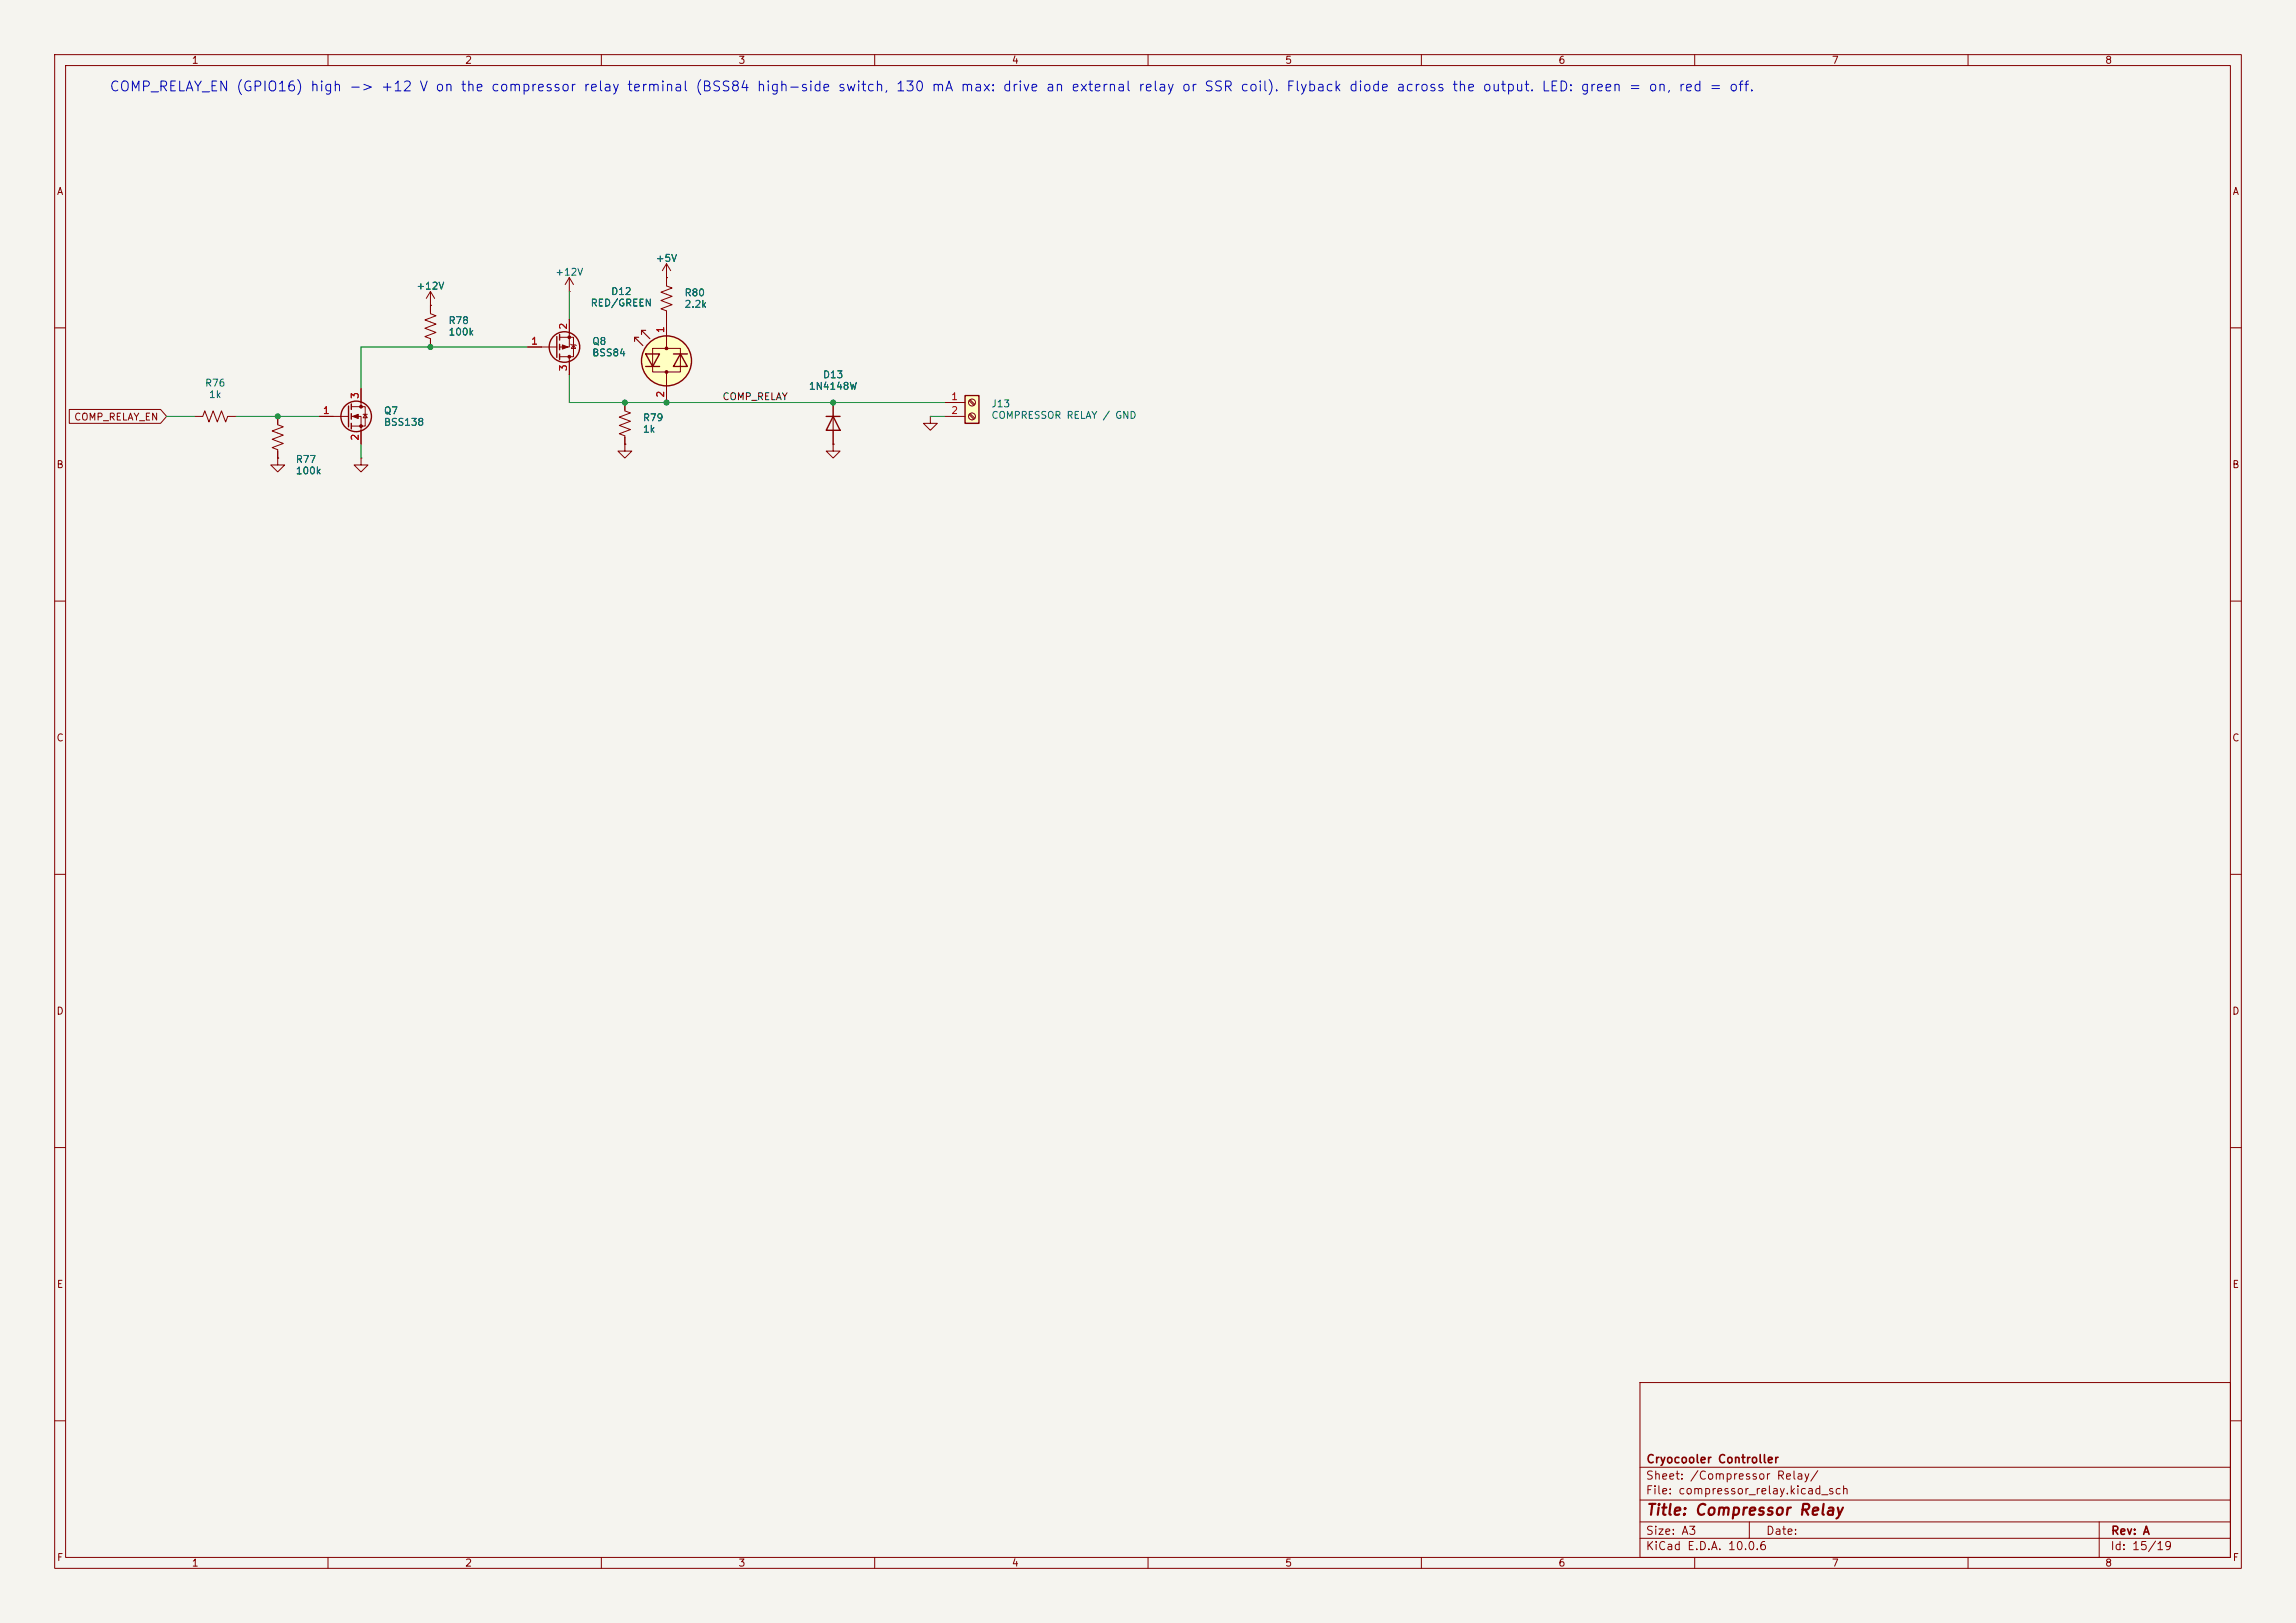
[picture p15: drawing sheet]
(kicad_sch
 (version 20260306)
 (generator "eeschema")
 (generator_version "10.0")
 (paper "A3")
 (title_block
  (title "Compressor Relay")
  (rev "A")
  (company "Cryocooler Controller"))
 (lib_symbols
  (symbol "Connector:Screw_Terminal_01x02"
   (pin_names
    (offset 1.016) (hide yes)) (exclude_from_sim no) (in_bom yes) (on_board yes)
   (in_pos_files yes)
   (duplicate_pin_numbers_are_jumpers no)
   (property "Reference" "J" (at 0 2.54 0) (show_name no) (do_not_autoplace no) (effects (font (size 1.27 1.27))))
   (property "Value" "Screw_Terminal_01x02" (at 0 -5.08 0) (show_name no) (do_not_autoplace no) (effects (font (size 1.27 1.27))))
   (property "Footprint" "" (at 0 0 0) (show_name no) (do_not_autoplace no) (hide yes) (effects (font (size 1.27 1.27))))
   (property "Datasheet" "" (at 0 0 0) (show_name no) (do_not_autoplace no) (hide yes) (effects (font (size 1.27 1.27))))
   (property "Description" "Generic screw terminal, single row, 01x02, script generated (kicad-library-utils/schlib/autogen/connector/)" (at 0 0 0) (show_name no) (do_not_autoplace no) (hide yes) (effects (font (size 1.27 1.27))))
   (symbol "Screw_Terminal_01x02_1_1"
    (rectangle (start -1.27 1.27) (end 1.27 -3.81) (stroke (width 0.254) (type default)) (fill (type background)))
    (polyline (pts (xy -0.5334 0.3302) (xy 0.3302 -0.508)) (stroke (width 0.1524) (type default)) (fill (type none)))
    (polyline (pts (xy -0.5334 -2.2098) (xy 0.3302 -3.048)) (stroke (width 0.1524) (type default)) (fill (type none)))
    (polyline (pts (xy -0.3556 0.508) (xy 0.508 -0.3302)) (stroke (width 0.1524) (type default)) (fill (type none)))
    (polyline (pts (xy -0.3556 -2.032) (xy 0.508 -2.8702)) (stroke (width 0.1524) (type default)) (fill (type none)))
    (circle (center 0 0) (radius 0.635) (stroke (width 0.1524) (type default)) (fill (type none)))
    (circle (center 0 -2.54) (radius 0.635) (stroke (width 0.1524) (type default)) (fill (type none)))
    (pin passive line (at -5.08 0 0) (length 3.81) (name "Pin_1" (effects (font (size 1.27 1.27)))) (number "1" (effects (font (size 1.27 1.27)))))
    (pin passive line (at -5.08 -2.54 0) (length 3.81) (name "Pin_2" (effects (font (size 1.27 1.27)))) (number "2" (effects (font (size 1.27 1.27))))))
   (embedded_fonts no))
  (symbol "Device:D"
   (pin_numbers (hide yes))
   (pin_names
    (offset 1.016) (hide yes)) (exclude_from_sim no) (in_bom yes) (on_board yes)
   (in_pos_files yes)
   (duplicate_pin_numbers_are_jumpers no)
   (property "Reference" "D" (at 0 2.54 0) (show_name no) (do_not_autoplace no) (effects (font (size 1.27 1.27))))
   (property "Value" "D" (at 0 -2.54 0) (show_name no) (do_not_autoplace no) (effects (font (size 1.27 1.27))))
   (property "Footprint" "" (at 0 0 0) (show_name no) (do_not_autoplace no) (hide yes) (effects (font (size 1.27 1.27))))
   (property "Datasheet" "" (at 0 0 0) (show_name no) (do_not_autoplace no) (hide yes) (effects (font (size 1.27 1.27))))
   (property "Description" "Diode" (at 0 0 0) (show_name no) (do_not_autoplace no) (hide yes) (effects (font (size 1.27 1.27))))
   (property "Sim.Device" "D" (at 0 0 0) (show_name no) (do_not_autoplace no) (hide yes) (effects (font (size 1.27 1.27))))
   (property "Sim.Pins" "1=K 2=A" (at 0 0 0) (show_name no) (do_not_autoplace no) (hide yes) (effects (font (size 1.27 1.27))))
   (symbol "D_0_1"
    (polyline (pts (xy -1.27 1.27) (xy -1.27 -1.27)) (stroke (width 0.254) (type default)) (fill (type none)))
    (polyline (pts (xy 1.27 1.27) (xy 1.27 -1.27) (xy -1.27 0) (xy 1.27 1.27)) (stroke (width 0.254) (type default)) (fill (type none)))
    (polyline (pts (xy 1.27 0) (xy -1.27 0)) (stroke (width 0) (type default)) (fill (type none))))
   (symbol "D_1_1"
    (pin passive line (at -3.81 0 0) (length 2.54) (name "K" (effects (font (size 1.27 1.27)))) (number "1" (effects (font (size 1.27 1.27)))))
    (pin passive line (at 3.81 0 180) (length 2.54) (name "A" (effects (font (size 1.27 1.27)))) (number "2" (effects (font (size 1.27 1.27))))))
   (embedded_fonts no))
  (symbol "Device:LED_Dual_Bidirectional"
   (pin_names
    (offset 0) (hide yes)) (exclude_from_sim no) (in_bom yes) (on_board yes)
   (in_pos_files yes)
   (duplicate_pin_numbers_are_jumpers no)
   (property "Reference" "D" (at 0 5.715 0) (show_name no) (do_not_autoplace no) (effects (font (size 1.27 1.27))))
   (property "Value" "LED_Dual_Bidirectional" (at 0 -6.35 0) (show_name no) (do_not_autoplace no) (effects (font (size 1.27 1.27))))
   (property "Footprint" "" (at 0 0 0) (show_name no) (do_not_autoplace no) (hide yes) (effects (font (size 1.27 1.27))))
   (property "Datasheet" "" (at 0 0 0) (show_name no) (do_not_autoplace no) (hide yes) (effects (font (size 1.27 1.27))))
   (property "Description" "Dual LED, bidirectional" (at 0 0 0) (show_name no) (do_not_autoplace no) (hide yes) (effects (font (size 1.27 1.27))))
   (symbol "LED_Dual_Bidirectional_0_1"
    (polyline (pts (xy -4.572 0) (xy -2.54 0)) (stroke (width 0) (type default)) (fill (type none)))
    (circle (center -2.032 0) (radius 0.254) (stroke (width 0) (type default)) (fill (type outline)))
    (polyline (pts (xy -2.032 0) (xy -2.54 0)) (stroke (width 0) (type default)) (fill (type none)))
    (polyline (pts (xy -1.016 3.81) (xy -1.016 1.27)) (stroke (width 0.254) (type default)) (fill (type none)))
    (polyline (pts (xy -1.016 -1.27) (xy -1.016 -3.81) (xy 1.27 -2.54) (xy -1.016 -1.27)) (stroke (width 0.254) (type default)) (fill (type none)))
    (circle (center 0 0) (radius 4.572) (stroke (width 0.254) (type default)) (fill (type background)))
    (polyline (pts (xy 1.27 3.81) (xy 1.27 1.27) (xy -1.016 2.54) (xy 1.27 3.81)) (stroke (width 0.254) (type default)) (fill (type none)))
    (polyline (pts (xy 1.27 -1.27) (xy 1.27 -3.81)) (stroke (width 0.254) (type default)) (fill (type none)))
    (polyline (pts (xy 2.286 2.54) (xy -2.032 2.54) (xy -2.032 -2.54) (xy 2.286 -2.54) (xy 2.286 2.54)) (stroke (width 0) (type default)) (fill (type none)))
    (circle (center 2.286 0) (radius 0.254) (stroke (width 0) (type default)) (fill (type outline)))
    (polyline (pts (xy 2.794 4.318) (xy 4.318 5.842) (xy 3.556 5.842)) (stroke (width 0.2032) (type default)) (fill (type none)))
    (polyline (pts (xy 4.064 3.048) (xy 5.588 4.572) (xy 4.826 4.572)) (stroke (width 0.2032) (type default)) (fill (type none)))
    (polyline (pts (xy 4.064 0) (xy 2.286 0)) (stroke (width 0) (type default)) (fill (type outline)))
    (polyline (pts (xy 4.318 5.842) (xy 4.318 5.08)) (stroke (width 0.2032) (type default)) (fill (type none)))
    (polyline (pts (xy 5.588 4.572) (xy 5.588 3.81)) (stroke (width 0.2032) (type default)) (fill (type none))))
   (symbol "LED_Dual_Bidirectional_1_1"
    (pin input line (at 7.62 0 180) (length 3.81) (name "KA" (effects (font (size 1.27 1.27)))) (number "1" (effects (font (size 1.27 1.27)))))
    (pin input line (at -7.62 0 0) (length 3.048) (name "AK" (effects (font (size 1.27 1.27)))) (number "2" (effects (font (size 1.27 1.27))))))
   (embedded_fonts no))
  (symbol "Device:R_US"
   (pin_numbers (hide yes))
   (pin_names
    (offset 0)) (exclude_from_sim no) (in_bom yes) (on_board yes)
   (in_pos_files yes)
   (duplicate_pin_numbers_are_jumpers no)
   (property "Reference" "R" (at 2.54 0 90) (show_name no) (do_not_autoplace no) (effects (font (size 1.27 1.27))))
   (property "Value" "R_US" (at -2.54 0 90) (show_name no) (do_not_autoplace no) (effects (font (size 1.27 1.27))))
   (property "Footprint" "" (at 1.016 -0.254 90) (show_name no) (do_not_autoplace no) (hide yes) (effects (font (size 1.27 1.27))))
   (property "Datasheet" "" (at 0 0 0) (show_name no) (do_not_autoplace no) (hide yes) (effects (font (size 1.27 1.27))))
   (property "Description" "Resistor, US symbol" (at 0 0 0) (show_name no) (do_not_autoplace no) (hide yes) (effects (font (size 1.27 1.27))))
   (symbol "R_US_0_1"
    (polyline (pts (xy 0 2.286) (xy 0 2.54)) (stroke (width 0) (type default)) (fill (type none)))
    (polyline (pts (xy 0 2.286) (xy 1.016 1.905) (xy 0 1.524) (xy -1.016 1.143) (xy 0 0.762)) (stroke (width 0) (type default)) (fill (type none)))
    (polyline (pts (xy 0 0.762) (xy 1.016 0.381) (xy 0 0) (xy -1.016 -0.381) (xy 0 -0.762)) (stroke (width 0) (type default)) (fill (type none)))
    (polyline (pts (xy 0 -0.762) (xy 1.016 -1.143) (xy 0 -1.524) (xy -1.016 -1.905) (xy 0 -2.286)) (stroke (width 0) (type default)) (fill (type none)))
    (polyline (pts (xy 0 -2.286) (xy 0 -2.54)) (stroke (width 0) (type default)) (fill (type none))))
   (symbol "R_US_1_1"
    (pin passive line (at 0 3.81 270) (length 1.27) (name "" (effects (font (size 1.27 1.27)))) (number "1" (effects (font (size 1.27 1.27)))))
    (pin passive line (at 0 -3.81 90) (length 1.27) (name "" (effects (font (size 1.27 1.27)))) (number "2" (effects (font (size 1.27 1.27))))))
   (embedded_fonts no))
  (symbol "Transistor_FET:BSS138"
   (pin_names
    (offset 0) (hide yes)) (exclude_from_sim no) (in_bom yes) (on_board yes)
   (in_pos_files yes)
   (duplicate_pin_numbers_are_jumpers no)
   (property "Reference" "Q" (at 5.08 1.905 0) (show_name no) (do_not_autoplace no) (effects (font (size 1.27 1.27)) (justify left)))
   (property "Value" "BSS138" (at 5.08 0 0) (show_name no) (do_not_autoplace no) (effects (font (size 1.27 1.27)) (justify left)))
   (property "Footprint" "Package_TO_SOT_SMD:SOT-23" (at 5.08 -1.905 0) (show_name no) (do_not_autoplace no) (hide yes) (effects (font (size 1.27 1.27)
    (italic yes)) (justify left)))
   (property "Datasheet" "https://www.onsemi.com/pub/Collateral/BSS138-D.PDF" (at 5.08 -3.81 0) (show_name no) (do_not_autoplace no) (hide yes) (effects (font (size 1.27 1.27)) (justify left)))
   (property "Description" "50V Vds, 0.22A Id, N-Channel MOSFET, SOT-23" (at 0 0 0) (show_name no) (do_not_autoplace no) (hide yes) (effects (font (size 1.27 1.27))))
   (symbol "BSS138_0_1"
    (polyline (pts (xy 0.254 1.905) (xy 0.254 -1.905)) (stroke (width 0.254) (type default)) (fill (type none)))
    (polyline (pts (xy 0.254 0) (xy -2.54 0)) (stroke (width 0) (type default)) (fill (type none)))
    (polyline (pts (xy 0.762 2.286) (xy 0.762 1.27)) (stroke (width 0.254) (type default)) (fill (type none)))
    (polyline (pts (xy 0.762 0.508) (xy 0.762 -0.508)) (stroke (width 0.254) (type default)) (fill (type none)))
    (polyline (pts (xy 0.762 -1.27) (xy 0.762 -2.286)) (stroke (width 0.254) (type default)) (fill (type none)))
    (polyline (pts (xy 0.762 -1.778) (xy 3.302 -1.778) (xy 3.302 1.778) (xy 0.762 1.778)) (stroke (width 0) (type default)) (fill (type none)))
    (polyline (pts (xy 1.016 0) (xy 2.032 0.381) (xy 2.032 -0.381) (xy 1.016 0)) (stroke (width 0) (type default)) (fill (type outline)))
    (circle (center 1.651 0) (radius 2.794) (stroke (width 0.254) (type default)) (fill (type none)))
    (polyline (pts (xy 2.54 2.54) (xy 2.54 1.778)) (stroke (width 0) (type default)) (fill (type none)))
    (circle (center 2.54 1.778) (radius 0.254) (stroke (width 0) (type default)) (fill (type outline)))
    (circle (center 2.54 -1.778) (radius 0.254) (stroke (width 0) (type default)) (fill (type outline)))
    (polyline (pts (xy 2.54 -2.54) (xy 2.54 0) (xy 0.762 0)) (stroke (width 0) (type default)) (fill (type none)))
    (polyline (pts (xy 2.921 0.381) (xy 3.683 0.381)) (stroke (width 0) (type default)) (fill (type none)))
    (polyline (pts (xy 3.302 0.381) (xy 2.921 -0.254) (xy 3.683 -0.254) (xy 3.302 0.381)) (stroke (width 0) (type default)) (fill (type none))))
   (symbol "BSS138_1_1"
    (pin input line (at -5.08 0 0) (length 2.54) (name "G" (effects (font (size 1.27 1.27)))) (number "1" (effects (font (size 1.27 1.27)))))
    (pin passive line (at 2.54 -5.08 90) (length 2.54) (name "S" (effects (font (size 1.27 1.27)))) (number "2" (effects (font (size 1.27 1.27)))))
    (pin passive line (at 2.54 5.08 270) (length 2.54) (name "D" (effects (font (size 1.27 1.27)))) (number "3" (effects (font (size 1.27 1.27))))))
   (embedded_fonts no))
  (symbol "Transistor_FET:BSS84"
   (pin_names (hide yes)) (exclude_from_sim no) (in_bom yes) (on_board yes)
   (in_pos_files yes)
   (duplicate_pin_numbers_are_jumpers no)
   (property "Reference" "Q" (at 5.08 1.905 0) (show_name no) (do_not_autoplace no) (effects (font (size 1.27 1.27)) (justify left)))
   (property "Value" "BSS84" (at 5.08 0 0) (show_name no) (do_not_autoplace no) (effects (font (size 1.27 1.27)) (justify left)))
   (property "Footprint" "Package_TO_SOT_SMD:SOT-23" (at 5.08 -1.905 0) (show_name no) (do_not_autoplace no) (hide yes) (effects (font (size 1.27 1.27)
    (italic yes)) (justify left)))
   (property "Datasheet" "http://assets.nexperia.com/documents/data-sheet/BSS84.pdf" (at 5.08 -3.81 0) (show_name no) (do_not_autoplace no) (hide yes) (effects (font (size 1.27 1.27)) (justify left)))
   (property "Description" "-0.13A Id, -50V Vds, P-Channel MOSFET, SOT-23" (at 0 0 0) (show_name no) (do_not_autoplace no) (hide yes) (effects (font (size 1.27 1.27))))
   (symbol "BSS84_0_1"
    (polyline (pts (xy 0.254 1.905) (xy 0.254 -1.905)) (stroke (width 0.254) (type default)) (fill (type none)))
    (polyline (pts (xy 0.254 0) (xy -2.54 0)) (stroke (width 0) (type default)) (fill (type none)))
    (polyline (pts (xy 0.762 2.286) (xy 0.762 1.27)) (stroke (width 0.254) (type default)) (fill (type none)))
    (polyline (pts (xy 0.762 1.778) (xy 3.302 1.778) (xy 3.302 -1.778) (xy 0.762 -1.778)) (stroke (width 0) (type default)) (fill (type none)))
    (polyline (pts (xy 0.762 0.508) (xy 0.762 -0.508)) (stroke (width 0.254) (type default)) (fill (type none)))
    (polyline (pts (xy 0.762 -1.27) (xy 0.762 -2.286)) (stroke (width 0.254) (type default)) (fill (type none)))
    (circle (center 1.651 0) (radius 2.794) (stroke (width 0.254) (type default)) (fill (type none)))
    (polyline (pts (xy 2.286 0) (xy 1.27 0.381) (xy 1.27 -0.381) (xy 2.286 0)) (stroke (width 0) (type default)) (fill (type outline)))
    (polyline (pts (xy 2.54 2.54) (xy 2.54 1.778)) (stroke (width 0) (type default)) (fill (type none)))
    (circle (center 2.54 1.778) (radius 0.254) (stroke (width 0) (type default)) (fill (type outline)))
    (circle (center 2.54 -1.778) (radius 0.254) (stroke (width 0) (type default)) (fill (type outline)))
    (polyline (pts (xy 2.54 -2.54) (xy 2.54 0) (xy 0.762 0)) (stroke (width 0) (type default)) (fill (type none)))
    (polyline (pts (xy 2.794 -0.508) (xy 2.921 -0.381) (xy 3.683 -0.381) (xy 3.81 -0.254)) (stroke (width 0) (type default)) (fill (type none)))
    (polyline (pts (xy 3.302 -0.381) (xy 2.921 0.254) (xy 3.683 0.254) (xy 3.302 -0.381)) (stroke (width 0) (type default)) (fill (type none))))
   (symbol "BSS84_1_1"
    (pin input line (at -5.08 0 0) (length 2.54) (name "G" (effects (font (size 1.27 1.27)))) (number "1" (effects (font (size 1.27 1.27)))))
    (pin passive line (at 2.54 -5.08 90) (length 2.54) (name "S" (effects (font (size 1.27 1.27)))) (number "2" (effects (font (size 1.27 1.27)))))
    (pin passive line (at 2.54 5.08 270) (length 2.54) (name "D" (effects (font (size 1.27 1.27)))) (number "3" (effects (font (size 1.27 1.27))))))
   (embedded_fonts no))
  (symbol "power:+12V"
   (power global)
   (pin_numbers (hide yes))
   (pin_names
    (offset 0) (hide yes)) (exclude_from_sim no) (in_bom yes) (on_board yes)
   (in_pos_files yes)
   (duplicate_pin_numbers_are_jumpers no)
   (property "Reference" "#PWR" (at 0 -3.81 0) (show_name no) (do_not_autoplace no) (hide yes) (effects (font (size 1.27 1.27))))
   (property "Value" "+12V" (at 0 3.556 0) (show_name no) (do_not_autoplace no) (effects (font (size 1.27 1.27))))
   (property "Footprint" "" (at 0 0 0) (show_name no) (do_not_autoplace no) (hide yes) (effects (font (size 1.27 1.27))))
   (property "Datasheet" "" (at 0 0 0) (show_name no) (do_not_autoplace no) (hide yes) (effects (font (size 1.27 1.27))))
   (property "Description" "Power symbol creates a global label with name \"+12V\"" (at 0 0 0) (show_name no) (do_not_autoplace no) (hide yes) (effects (font (size 1.27 1.27))))
   (symbol "+12V_0_1"
    (polyline (pts (xy -0.762 1.27) (xy 0 2.54)) (stroke (width 0) (type default)) (fill (type none)))
    (polyline (pts (xy 0 2.54) (xy 0.762 1.27)) (stroke (width 0) (type default)) (fill (type none)))
    (polyline (pts (xy 0 0) (xy 0 2.54)) (stroke (width 0) (type default)) (fill (type none))))
   (symbol "+12V_1_1"
    (pin power_in line (at 0 0 90) (length 0) (name "" (effects (font (size 1.27 1.27)))) (number "1" (effects (font (size 1.27 1.27))))))
   (embedded_fonts no))
  (symbol "power:+5V"
   (power global)
   (pin_numbers (hide yes))
   (pin_names
    (offset 0) (hide yes)) (exclude_from_sim no) (in_bom yes) (on_board yes)
   (in_pos_files yes)
   (duplicate_pin_numbers_are_jumpers no)
   (property "Reference" "#PWR" (at 0 -3.81 0) (show_name no) (do_not_autoplace no) (hide yes) (effects (font (size 1.27 1.27))))
   (property "Value" "+5V" (at 0 3.556 0) (show_name no) (do_not_autoplace no) (effects (font (size 1.27 1.27))))
   (property "Footprint" "" (at 0 0 0) (show_name no) (do_not_autoplace no) (hide yes) (effects (font (size 1.27 1.27))))
   (property "Datasheet" "" (at 0 0 0) (show_name no) (do_not_autoplace no) (hide yes) (effects (font (size 1.27 1.27))))
   (property "Description" "Power symbol creates a global label with name \"+5V\"" (at 0 0 0) (show_name no) (do_not_autoplace no) (hide yes) (effects (font (size 1.27 1.27))))
   (symbol "+5V_0_1"
    (polyline (pts (xy -0.762 1.27) (xy 0 2.54)) (stroke (width 0) (type default)) (fill (type none)))
    (polyline (pts (xy 0 2.54) (xy 0.762 1.27)) (stroke (width 0) (type default)) (fill (type none)))
    (polyline (pts (xy 0 0) (xy 0 2.54)) (stroke (width 0) (type default)) (fill (type none))))
   (symbol "+5V_1_1"
    (pin power_in line (at 0 0 90) (length 0) (name "" (effects (font (size 1.27 1.27)))) (number "1" (effects (font (size 1.27 1.27))))))
   (embedded_fonts no))
  (symbol "power:GND"
   (power global)
   (pin_numbers (hide yes))
   (pin_names
    (offset 0) (hide yes)) (exclude_from_sim no) (in_bom yes) (on_board yes)
   (in_pos_files yes)
   (duplicate_pin_numbers_are_jumpers no)
   (property "Reference" "#PWR" (at 0 -6.35 0) (show_name no) (do_not_autoplace no) (hide yes) (effects (font (size 1.27 1.27))))
   (property "Value" "GND" (at 0 -3.81 0) (show_name no) (do_not_autoplace no) (effects (font (size 1.27 1.27))))
   (property "Footprint" "" (at 0 0 0) (show_name no) (do_not_autoplace no) (hide yes) (effects (font (size 1.27 1.27))))
   (property "Datasheet" "" (at 0 0 0) (show_name no) (do_not_autoplace no) (hide yes) (effects (font (size 1.27 1.27))))
   (property "Description" "Power symbol creates a global label with name \"GND\" , ground" (at 0 0 0) (show_name no) (do_not_autoplace no) (hide yes) (effects (font (size 1.27 1.27))))
   (symbol "GND_0_1"
    (polyline (pts (xy 0 0) (xy 0 -1.27) (xy 1.27 -1.27) (xy 0 -2.54) (xy -1.27 -1.27) (xy 0 -1.27)) (stroke (width 0) (type default)) (fill (type none))))
   (symbol "GND_1_1"
    (pin power_in line (at 0 0 270) (length 0) (name "" (effects (font (size 1.27 1.27)))) (number "1" (effects (font (size 1.27 1.27))))))
   (embedded_fonts no)))
 (text "COMP_RELAY_EN (GPIO16) high -> +12 V on the compressor relay terminal (BSS84 high-side switch, 130 mA max: drive an external relay or SSR coil). Flyback diode across the output. LED: green = on, red = off."
  (exclude_from_sim no)
  (at 20 15 0)
  (effects (font (size 1.8 1.8)) (justify left top)))
 (junction
  (at 121.92 73.66)
  (diameter 0)
  (color 0 0 0 0))
 (junction
  (at 152.4 73.66)
  (diameter 0)
  (color 0 0 0 0))
 (junction
  (at 114.3 73.66)
  (diameter 0)
  (color 0 0 0 0))
 (junction
  (at 78.74 63.5)
  (diameter 0)
  (color 0 0 0 0))
 (junction
  (at 50.8 76.2)
  (diameter 0)
  (color 0 0 0 0))
 (wire
  (pts (xy 121.92 73.66) (xy 152.4 73.66))
  (stroke (width 0) (type default)))
 (wire
  (pts (xy 43.18 76.2) (xy 50.8 76.2))
  (stroke (width 0) (type default)))
 (wire
  (pts (xy 152.4 73.66) (xy 172.72 73.66))
  (stroke (width 0) (type default)))
 (wire
  (pts (xy 114.3 73.66) (xy 121.92 73.66))
  (stroke (width 0) (type default)))
 (wire
  (pts (xy 104.14 68.58) (xy 104.14 73.66))
  (stroke (width 0) (type default)))
 (wire
  (pts (xy 104.14 53.34) (xy 104.14 58.42))
  (stroke (width 0) (type default)))
 (wire
  (pts (xy 66.04 63.5) (xy 66.04 71.12))
  (stroke (width 0) (type default)))
 (wire
  (pts (xy 66.04 81.28) (xy 66.04 83.82))
  (stroke (width 0) (type default)))
 (wire
  (pts (xy 78.74 63.5) (xy 96.52 63.5))
  (stroke (width 0) (type default)))
 (wire
  (pts (xy 66.04 63.5) (xy 78.74 63.5))
  (stroke (width 0) (type default)))
 (wire
  (pts (xy 50.8 76.2) (xy 58.42 76.2))
  (stroke (width 0) (type default)))
 (wire
  (pts (xy 104.14 73.66) (xy 114.3 73.66))
  (stroke (width 0) (type default)))
 (wire
  (pts (xy 30.48 76.2) (xy 35.56 76.2))
  (stroke (width 0) (type default)))
 (wire
  (pts (xy 170.18 76.2) (xy 172.72 76.2))
  (stroke (width 0) (type default)))
 (label "COMP_RELAY"
  (at 132.08 73.66 0)
  (effects (font (size 1.27 1.27)) (justify left bottom)))
 (global_label "COMP_RELAY_EN"
  (shape input)
  (at 30.48 76.2 180)
  (fields_autoplaced yes)
  (effects (font (size 1.27 1.27)) (justify right))
  (property "Intersheetrefs" "${INTERSHEET_REFS}" (at 30.48 76.2 0) (hide yes) (show_name no) (do_not_autoplace no) (effects (font (size 1.27 1.27)) (justify right))))
 (symbol
  (lib_id "Transistor_FET:BSS138")
  (at 63.5 76.2 0)
  (unit 1)
  (body_style 1)
  (exclude_from_sim no)
  (in_bom yes)
  (on_board yes)
  (in_pos_files yes)
  (dnp no)
  (property "Reference" "Q7" (at 70.145 75.15 0) (show_name no) (do_not_autoplace no) (effects (font (size 1.27 1.27)) (justify left)))
  (property "Value" "BSS138" (at 70.145 77.25 0) (show_name no) (do_not_autoplace no) (effects (font (size 1.27 1.27)) (justify left)))
  (property "Footprint" "Package_TO_SOT_SMD:SOT-23" (at 63.5 76.2 0) (hide yes) (show_name no) (do_not_autoplace no) (effects (font (size 1.27 1.27))))
  (property "Datasheet" "https://www.diodes.com/assets/Datasheets/BSS138.pdf" (at 63.5 76.2 0) (hide yes) (show_name no) (do_not_autoplace no) (effects (font (size 1.27 1.27))))
  (property "Description" "50V Vds, 0.22A Id, N-Channel MOSFET, SOT-23" (at 63.5 76.2 0) (hide yes) (show_name no) (do_not_autoplace no) (effects (font (size 1.27 1.27))))
  (property "Product" "https://www.digikey.com/en/products/result?keywords=BSS138-7-F" (at 63.5 76.2 0) (hide yes) (show_name no) (do_not_autoplace no) (effects (font (size 1.27 1.27))))
  (pin "1")
  (pin "2")
  (pin "3"))
 (symbol
  (lib_id "power:GND")
  (at 152.4 81.28 0)
  (unit 1)
  (body_style 1)
  (exclude_from_sim no)
  (in_bom no)
  (on_board no)
  (in_pos_files yes)
  (dnp no)
  (property "Reference" "#PWR275" (at 152.4 81.28 0) (hide yes) (show_name no) (do_not_autoplace no) (effects (font (size 1.27 1.27))))
  (property "Value" "GND" (at 152.4 81.28 0) (hide yes) (show_name no) (do_not_autoplace no) (effects (font (size 1.27 1.27))))
  (property "Footprint" "" (at 152.4 81.28 0) (hide yes) (show_name no) (do_not_autoplace no) (effects (font (size 1.27 1.27))))
  (property "Datasheet" "" (at 152.4 81.28 0) (hide yes) (show_name no) (do_not_autoplace no) (effects (font (size 1.27 1.27))))
  (property "Description" "Power symbol creates a global label with name \\\"GND\\\" , ground" (at 152.4 81.28 0) (hide yes) (show_name no) (do_not_autoplace no) (effects (font (size 1.27 1.27))))
  (pin "1"))
 (symbol
  (lib_id "power:GND")
  (at 50.8 83.82 0)
  (unit 1)
  (body_style 1)
  (exclude_from_sim no)
  (in_bom no)
  (on_board no)
  (in_pos_files yes)
  (dnp no)
  (property "Reference" "#PWR268" (at 50.8 83.82 0) (hide yes) (show_name no) (do_not_autoplace no) (effects (font (size 1.27 1.27))))
  (property "Value" "GND" (at 50.8 83.82 0) (hide yes) (show_name no) (do_not_autoplace no) (effects (font (size 1.27 1.27))))
  (property "Footprint" "" (at 50.8 83.82 0) (hide yes) (show_name no) (do_not_autoplace no) (effects (font (size 1.27 1.27))))
  (property "Datasheet" "" (at 50.8 83.82 0) (hide yes) (show_name no) (do_not_autoplace no) (effects (font (size 1.27 1.27))))
  (property "Description" "Power symbol creates a global label with name \\\"GND\\\" , ground" (at 50.8 83.82 0) (hide yes) (show_name no) (do_not_autoplace no) (effects (font (size 1.27 1.27))))
  (pin "1"))
 (symbol
  (lib_id "Device:D")
  (at 152.4 77.47 270)
  (unit 1)
  (body_style 1)
  (exclude_from_sim no)
  (in_bom yes)
  (on_board yes)
  (in_pos_files yes)
  (dnp no)
  (property "Reference" "D13" (at 152.4 68.56 90) (show_name no) (do_not_autoplace no) (effects (font (size 1.27 1.27))))
  (property "Value" "1N4148W" (at 152.4 70.66 90) (show_name no) (do_not_autoplace no) (effects (font (size 1.27 1.27))))
  (property "Footprint" "Diode_SMD:D_SOD-123" (at 152.4 77.47 0) (hide yes) (show_name no) (do_not_autoplace no) (effects (font (size 1.27 1.27))))
  (property "Datasheet" "https://www.digikey.com/en/products/result?keywords=1N4148W-7-F" (at 152.4 77.47 0) (hide yes) (show_name no) (do_not_autoplace no) (effects (font (size 1.27 1.27))))
  (property "Description" "Diode" (at 152.4 77.47 0) (hide yes) (show_name no) (do_not_autoplace no) (effects (font (size 1.27 1.27))))
  (property "Product" "https://www.digikey.com/en/products/result?keywords=1N4148W-7-F" (at 152.4 77.47 0) (hide yes) (show_name no) (do_not_autoplace no) (effects (font (size 1.27 1.27))))
  (pin "1")
  (pin "2"))
 (symbol
  (lib_id "power:+12V")
  (at 78.74 55.88 0)
  (unit 1)
  (body_style 1)
  (exclude_from_sim no)
  (in_bom no)
  (on_board no)
  (in_pos_files yes)
  (dnp no)
  (property "Reference" "#PWR270" (at 78.74 55.88 0) (hide yes) (show_name no) (do_not_autoplace no) (effects (font (size 1.27 1.27))))
  (property "Value" "+12V" (at 78.74 52.324 0) (show_name no) (do_not_autoplace no) (effects (font (size 1.27 1.27))))
  (property "Footprint" "" (at 78.74 55.88 0) (hide yes) (show_name no) (do_not_autoplace no) (effects (font (size 1.27 1.27))))
  (property "Datasheet" "" (at 78.74 55.88 0) (hide yes) (show_name no) (do_not_autoplace no) (effects (font (size 1.27 1.27))))
  (property "Description" "Power symbol creates a global label with name \\\"+12V\\\"" (at 78.74 55.88 0) (hide yes) (show_name no) (do_not_autoplace no) (effects (font (size 1.27 1.27))))
  (pin "1"))
 (symbol
  (lib_id "power:GND")
  (at 66.04 83.82 0)
  (unit 1)
  (body_style 1)
  (exclude_from_sim no)
  (in_bom no)
  (on_board no)
  (in_pos_files yes)
  (dnp no)
  (property "Reference" "#PWR269" (at 66.04 83.82 0) (hide yes) (show_name no) (do_not_autoplace no) (effects (font (size 1.27 1.27))))
  (property "Value" "GND" (at 66.04 83.82 0) (hide yes) (show_name no) (do_not_autoplace no) (effects (font (size 1.27 1.27))))
  (property "Footprint" "" (at 66.04 83.82 0) (hide yes) (show_name no) (do_not_autoplace no) (effects (font (size 1.27 1.27))))
  (property "Datasheet" "" (at 66.04 83.82 0) (hide yes) (show_name no) (do_not_autoplace no) (effects (font (size 1.27 1.27))))
  (property "Description" "Power symbol creates a global label with name \\\"GND\\\" , ground" (at 66.04 83.82 0) (hide yes) (show_name no) (do_not_autoplace no) (effects (font (size 1.27 1.27))))
  (pin "1"))
 (symbol
  (lib_id "power:+12V")
  (at 104.14 53.34 0)
  (unit 1)
  (body_style 1)
  (exclude_from_sim no)
  (in_bom no)
  (on_board no)
  (in_pos_files yes)
  (dnp no)
  (property "Reference" "#PWR271" (at 104.14 53.34 0) (hide yes) (show_name no) (do_not_autoplace no) (effects (font (size 1.27 1.27))))
  (property "Value" "+12V" (at 104.14 49.784 0) (show_name no) (do_not_autoplace no) (effects (font (size 1.27 1.27))))
  (property "Footprint" "" (at 104.14 53.34 0) (hide yes) (show_name no) (do_not_autoplace no) (effects (font (size 1.27 1.27))))
  (property "Datasheet" "" (at 104.14 53.34 0) (hide yes) (show_name no) (do_not_autoplace no) (effects (font (size 1.27 1.27))))
  (property "Description" "Power symbol creates a global label with name \\\"+12V\\\"" (at 104.14 53.34 0) (hide yes) (show_name no) (do_not_autoplace no) (effects (font (size 1.27 1.27))))
  (pin "1"))
 (symbol
  (lib_id "Device:R_US")
  (at 114.3 77.47 0)
  (unit 1)
  (body_style 1)
  (exclude_from_sim no)
  (in_bom yes)
  (on_board yes)
  (in_pos_files yes)
  (dnp no)
  (property "Reference" "R79" (at 117.516 76.42 0) (show_name no) (do_not_autoplace no) (effects (font (size 1.27 1.27)) (justify left)))
  (property "Value" "1k" (at 117.516 78.52 0) (show_name no) (do_not_autoplace no) (effects (font (size 1.27 1.27)) (justify left)))
  (property "Footprint" "Resistor_SMD:R_0402_1005Metric" (at 114.3 77.47 0) (hide yes) (show_name no) (do_not_autoplace no) (effects (font (size 1.27 1.27))))
  (property "Datasheet" "https://www.digikey.com/en/products/result?keywords=RC0402FR-071KL" (at 114.3 77.47 0) (hide yes) (show_name no) (do_not_autoplace no) (effects (font (size 1.27 1.27))))
  (property "Description" "Resistor, US symbol" (at 114.3 77.47 0) (hide yes) (show_name no) (do_not_autoplace no) (effects (font (size 1.27 1.27))))
  (property "Product" "https://www.digikey.com/en/products/result?keywords=RC0402FR-071KL" (at 114.3 77.47 0) (hide yes) (show_name no) (do_not_autoplace no) (effects (font (size 1.27 1.27))))
  (pin "1")
  (pin "2"))
 (symbol
  (lib_id "power:+5V")
  (at 121.92 50.8 0)
  (unit 1)
  (body_style 1)
  (exclude_from_sim no)
  (in_bom no)
  (on_board no)
  (in_pos_files yes)
  (dnp no)
  (property "Reference" "#PWR273" (at 121.92 50.8 0) (hide yes) (show_name no) (do_not_autoplace no) (effects (font (size 1.27 1.27))))
  (property "Value" "+5V" (at 121.92 47.244 0) (show_name no) (do_not_autoplace no) (effects (font (size 1.27 1.27))))
  (property "Footprint" "" (at 121.92 50.8 0) (hide yes) (show_name no) (do_not_autoplace no) (effects (font (size 1.27 1.27))))
  (property "Datasheet" "" (at 121.92 50.8 0) (hide yes) (show_name no) (do_not_autoplace no) (effects (font (size 1.27 1.27))))
  (property "Description" "Power symbol creates a global label with name \\\"+5V\\\"" (at 121.92 50.8 0) (hide yes) (show_name no) (do_not_autoplace no) (effects (font (size 1.27 1.27))))
  (pin "1"))
 (symbol
  (lib_id "Device:R_US")
  (at 50.8 80.01 0)
  (unit 1)
  (body_style 1)
  (exclude_from_sim no)
  (in_bom yes)
  (on_board yes)
  (in_pos_files yes)
  (dnp no)
  (property "Reference" "R77" (at 54.016 84.04 0) (show_name no) (do_not_autoplace no) (effects (font (size 1.27 1.27)) (justify left)))
  (property "Value" "100k" (at 54.016 86.14 0) (show_name no) (do_not_autoplace no) (effects (font (size 1.27 1.27)) (justify left)))
  (property "Footprint" "Resistor_SMD:R_0402_1005Metric" (at 50.8 80.01 0) (hide yes) (show_name no) (do_not_autoplace no) (effects (font (size 1.27 1.27))))
  (property "Datasheet" "https://www.digikey.com/en/products/result?keywords=RC0402FR-07100KL" (at 50.8 80.01 0) (hide yes) (show_name no) (do_not_autoplace no) (effects (font (size 1.27 1.27))))
  (property "Description" "Resistor, US symbol" (at 50.8 80.01 0) (hide yes) (show_name no) (do_not_autoplace no) (effects (font (size 1.27 1.27))))
  (property "Product" "https://www.digikey.com/en/products/result?keywords=RC0402FR-07100KL" (at 50.8 80.01 0) (hide yes) (show_name no) (do_not_autoplace no) (effects (font (size 1.27 1.27))))
  (pin "1")
  (pin "2"))
 (symbol
  (lib_id "Device:LED_Dual_Bidirectional")
  (at 121.92 66.04 90)
  (unit 1)
  (body_style 1)
  (exclude_from_sim no)
  (in_bom yes)
  (on_board yes)
  (in_pos_files yes)
  (dnp no)
  (property "Reference" "D12" (at 113.665 53.32 270) (show_name no) (do_not_autoplace no) (effects (font (size 1.27 1.27))))
  (property "Value" "RED/GREEN" (at 113.665 55.42 270) (show_name no) (do_not_autoplace no) (effects (font (size 1.27 1.27))))
  (property "Footprint" "LED_SMD:LED_1206_3216Metric" (at 121.92 66.04 0) (hide yes) (show_name no) (do_not_autoplace no) (effects (font (size 1.27 1.27))))
  (property "Datasheet" "https://www.sunledusa.com/products/spec/XZMDKVG55W-4.pdf" (at 121.92 66.04 0) (hide yes) (show_name no) (do_not_autoplace no) (effects (font (size 1.27 1.27))))
  (property "Description" "Dual LED, bidirectional" (at 121.92 66.04 0) (hide yes) (show_name no) (do_not_autoplace no) (effects (font (size 1.27 1.27))))
  (property "Product" "https://www.digikey.com/en/products/result?keywords=XZMDKVG55W-4" (at 121.92 66.04 0) (hide yes) (show_name no) (do_not_autoplace no) (effects (font (size 1.27 1.27))))
  (pin "1")
  (pin "2"))
 (symbol
  (lib_id "Connector:Screw_Terminal_01x02")
  (at 177.8 73.66 0)
  (unit 1)
  (body_style 1)
  (exclude_from_sim no)
  (in_bom yes)
  (on_board yes)
  (in_pos_files yes)
  (dnp no)
  (property "Reference" "J13" (at 181.27 73.88 0) (show_name no) (do_not_autoplace no) (effects (font (size 1.27 1.27)) (justify left)))
  (property "Value" "COMPRESSOR RELAY / GND" (at 181.27 75.98 0) (show_name no) (do_not_autoplace no) (effects (font (size 1.27 1.27)) (justify left)))
  (property "Footprint" "cryocooler:Sullins_SWR25X-NRTC-S02-RB-BA_1x02_P2.54mm_Horizontal" (at 177.8 73.66 0) (hide yes) (show_name no) (do_not_autoplace no) (effects (font (size 1.27 1.27))))
  (property "Datasheet" "https://static.datasheets.com/doc/20841721-sullins-swr25x-nrtc-s20-st-ba-ds.pdf" (at 177.8 73.66 0) (hide yes) (show_name no) (do_not_autoplace no) (effects (font (size 1.27 1.27))))
  (property "Description" "Generic screw terminal, single row, 01x02, script generated (kicad-library-utils/schlib/autogen/connector/)" (at 177.8 73.66 0) (hide yes) (show_name no) (do_not_autoplace no) (effects (font (size 1.27 1.27))))
  (property "Product" "https://www.digikey.com/en/products/detail/sullins-connector-solutions/SWR25X-NRTC-S02-RB-BA/2769660" (at 177.8 73.66 0) (hide yes) (show_name no) (do_not_autoplace no) (effects (font (size 1.27 1.27))))
  (pin "1")
  (pin "2"))
 (symbol
  (lib_id "Device:R_US")
  (at 39.37 76.2 90)
  (unit 1)
  (body_style 1)
  (exclude_from_sim no)
  (in_bom yes)
  (on_board yes)
  (in_pos_files yes)
  (dnp no)
  (property "Reference" "R76" (at 39.37 70.084 270) (show_name no) (do_not_autoplace no) (effects (font (size 1.27 1.27))))
  (property "Value" "1k" (at 39.37 72.184 270) (show_name no) (do_not_autoplace no) (effects (font (size 1.27 1.27))))
  (property "Footprint" "Resistor_SMD:R_0402_1005Metric" (at 39.37 76.2 0) (hide yes) (show_name no) (do_not_autoplace no) (effects (font (size 1.27 1.27))))
  (property "Datasheet" "https://www.digikey.com/en/products/result?keywords=RC0402FR-071KL" (at 39.37 76.2 0) (hide yes) (show_name no) (do_not_autoplace no) (effects (font (size 1.27 1.27))))
  (property "Description" "Resistor, US symbol" (at 39.37 76.2 0) (hide yes) (show_name no) (do_not_autoplace no) (effects (font (size 1.27 1.27))))
  (property "Product" "https://www.digikey.com/en/products/result?keywords=RC0402FR-071KL" (at 39.37 76.2 0) (hide yes) (show_name no) (do_not_autoplace no) (effects (font (size 1.27 1.27))))
  (pin "1")
  (pin "2"))
 (symbol
  (lib_id "Device:R_US")
  (at 121.92 54.61 0)
  (unit 1)
  (body_style 1)
  (exclude_from_sim no)
  (in_bom yes)
  (on_board yes)
  (in_pos_files yes)
  (dnp no)
  (property "Reference" "R80" (at 125.136 53.56 0) (show_name no) (do_not_autoplace no) (effects (font (size 1.27 1.27)) (justify left)))
  (property "Value" "2.2k" (at 125.136 55.66 0) (show_name no) (do_not_autoplace no) (effects (font (size 1.27 1.27)) (justify left)))
  (property "Footprint" "Resistor_SMD:R_0402_1005Metric" (at 121.92 54.61 0) (hide yes) (show_name no) (do_not_autoplace no) (effects (font (size 1.27 1.27))))
  (property "Datasheet" "https://www.digikey.com/en/products/result?keywords=RC0402FR-072K2L" (at 121.92 54.61 0) (hide yes) (show_name no) (do_not_autoplace no) (effects (font (size 1.27 1.27))))
  (property "Description" "Resistor, US symbol" (at 121.92 54.61 0) (hide yes) (show_name no) (do_not_autoplace no) (effects (font (size 1.27 1.27))))
  (property "Product" "https://www.digikey.com/en/products/result?keywords=RC0402FR-072K2L" (at 121.92 54.61 0) (hide yes) (show_name no) (do_not_autoplace no) (effects (font (size 1.27 1.27))))
  (pin "1")
  (pin "2"))
 (symbol
  (lib_id "Transistor_FET:BSS84")
  (at 101.6 63.5 0)
  (mirror x)
  (unit 1)
  (body_style 1)
  (exclude_from_sim no)
  (in_bom yes)
  (on_board yes)
  (in_pos_files yes)
  (dnp no)
  (property "Reference" "Q8" (at 108.245 62.45 0) (show_name no) (do_not_autoplace no) (effects (font (size 1.27 1.27)) (justify left)))
  (property "Value" "BSS84" (at 108.245 64.55 0) (show_name no) (do_not_autoplace no) (effects (font (size 1.27 1.27)) (justify left)))
  (property "Footprint" "Package_TO_SOT_SMD:SOT-23" (at 101.6 63.5 0) (hide yes) (show_name no) (do_not_autoplace no) (effects (font (size 1.27 1.27))))
  (property "Datasheet" "https://www.onsemi.com/download/data-sheet/pdf/bss84-d.pdf" (at 101.6 63.5 0) (hide yes) (show_name no) (do_not_autoplace no) (effects (font (size 1.27 1.27))))
  (property "Description" "-0.13A Id, -50V Vds, P-Channel MOSFET, SOT-23" (at 101.6 63.5 0) (hide yes) (show_name no) (do_not_autoplace no) (effects (font (size 1.27 1.27))))
  (property "Product" "https://www.digikey.com/en/products/result?keywords=BSS84" (at 101.6 63.5 0) (hide yes) (show_name no) (do_not_autoplace no) (effects (font (size 1.27 1.27))))
  (pin "1")
  (pin "2")
  (pin "3"))
 (symbol
  (lib_id "Device:R_US")
  (at 78.74 59.69 0)
  (unit 1)
  (body_style 1)
  (exclude_from_sim no)
  (in_bom yes)
  (on_board yes)
  (in_pos_files yes)
  (dnp no)
  (property "Reference" "R78" (at 81.956 58.64 0) (show_name no) (do_not_autoplace no) (effects (font (size 1.27 1.27)) (justify left)))
  (property "Value" "100k" (at 81.956 60.74 0) (show_name no) (do_not_autoplace no) (effects (font (size 1.27 1.27)) (justify left)))
  (property "Footprint" "Resistor_SMD:R_0402_1005Metric" (at 78.74 59.69 0) (hide yes) (show_name no) (do_not_autoplace no) (effects (font (size 1.27 1.27))))
  (property "Datasheet" "https://www.digikey.com/en/products/result?keywords=RC0402FR-07100KL" (at 78.74 59.69 0) (hide yes) (show_name no) (do_not_autoplace no) (effects (font (size 1.27 1.27))))
  (property "Description" "Resistor, US symbol" (at 78.74 59.69 0) (hide yes) (show_name no) (do_not_autoplace no) (effects (font (size 1.27 1.27))))
  (property "Product" "https://www.digikey.com/en/products/result?keywords=RC0402FR-07100KL" (at 78.74 59.69 0) (hide yes) (show_name no) (do_not_autoplace no) (effects (font (size 1.27 1.27))))
  (pin "1")
  (pin "2"))
 (symbol
  (lib_id "power:GND")
  (at 170.18 76.2 0)
  (unit 1)
  (body_style 1)
  (exclude_from_sim no)
  (in_bom no)
  (on_board no)
  (in_pos_files yes)
  (dnp no)
  (property "Reference" "#PWR274" (at 170.18 76.2 0) (hide yes) (show_name no) (do_not_autoplace no) (effects (font (size 1.27 1.27))))
  (property "Value" "GND" (at 170.18 76.2 0) (hide yes) (show_name no) (do_not_autoplace no) (effects (font (size 1.27 1.27))))
  (property "Footprint" "" (at 170.18 76.2 0) (hide yes) (show_name no) (do_not_autoplace no) (effects (font (size 1.27 1.27))))
  (property "Datasheet" "" (at 170.18 76.2 0) (hide yes) (show_name no) (do_not_autoplace no) (effects (font (size 1.27 1.27))))
  (property "Description" "Power symbol creates a global label with name \\\"GND\\\" , ground" (at 170.18 76.2 0) (hide yes) (show_name no) (do_not_autoplace no) (effects (font (size 1.27 1.27))))
  (pin "1"))
 (symbol
  (lib_id "power:GND")
  (at 114.3 81.28 0)
  (unit 1)
  (body_style 1)
  (exclude_from_sim no)
  (in_bom no)
  (on_board no)
  (in_pos_files yes)
  (dnp no)
  (property "Reference" "#PWR272" (at 114.3 81.28 0) (hide yes) (show_name no) (do_not_autoplace no) (effects (font (size 1.27 1.27))))
  (property "Value" "GND" (at 114.3 81.28 0) (hide yes) (show_name no) (do_not_autoplace no) (effects (font (size 1.27 1.27))))
  (property "Footprint" "" (at 114.3 81.28 0) (hide yes) (show_name no) (do_not_autoplace no) (effects (font (size 1.27 1.27))))
  (property "Datasheet" "" (at 114.3 81.28 0) (hide yes) (show_name no) (do_not_autoplace no) (effects (font (size 1.27 1.27))))
  (property "Description" "Power symbol creates a global label with name \\\"GND\\\" , ground" (at 114.3 81.28 0) (hide yes) (show_name no) (do_not_autoplace no) (effects (font (size 1.27 1.27))))
  (pin "1")))
